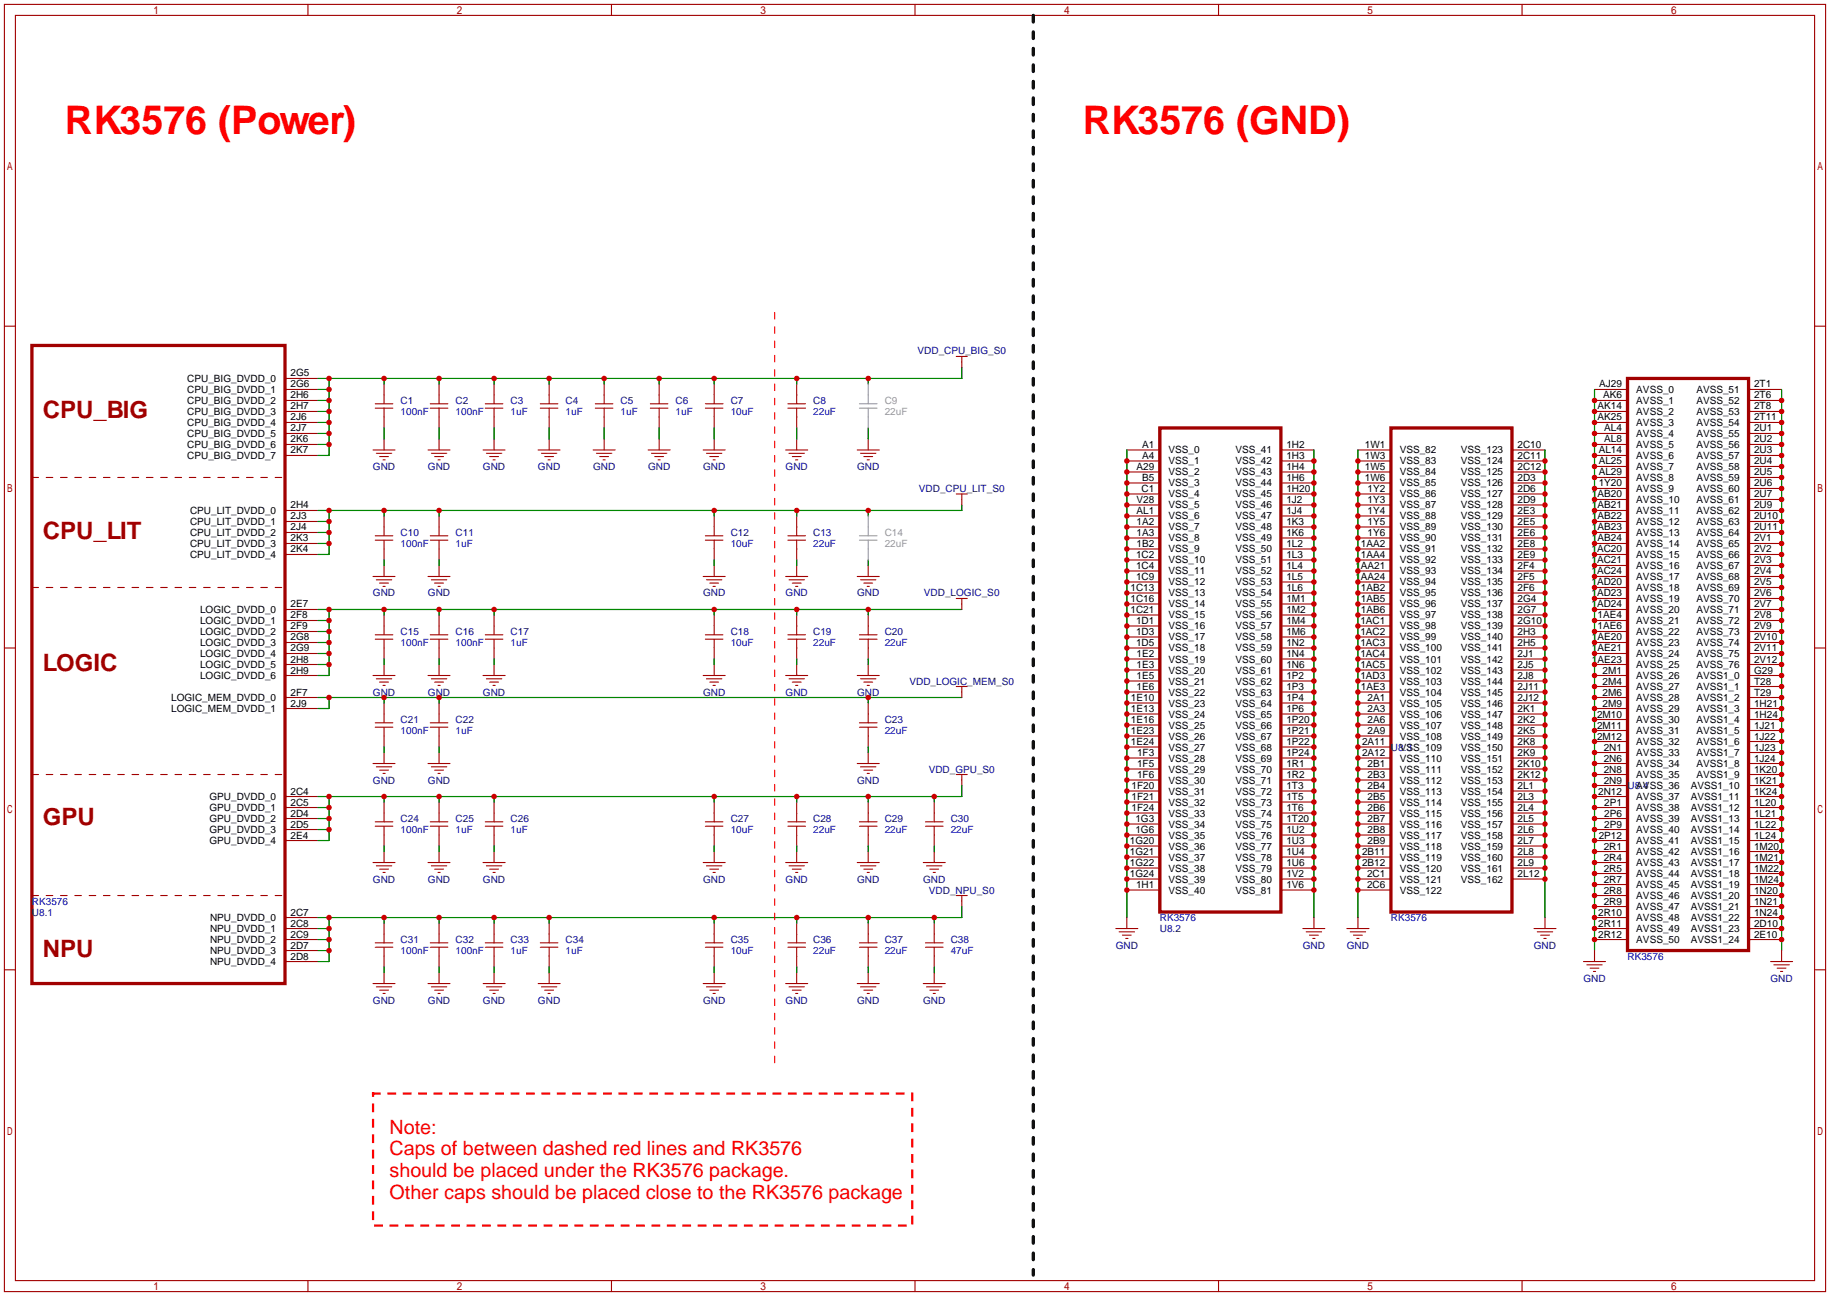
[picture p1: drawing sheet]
<svg xmlns="http://www.w3.org/2000/svg" width="422mm" height="299mm" viewBox="0 0 422 299" stroke-linecap="round" stroke-linejoin="round" font-family="sans-serif">
<defs><g id="words">
<g font-size="9.1" fill="#f00">
<text x="15" y="30.9">RK3576 (Power)</text>
<text x="249.9" y="30.9">RK3576 (GND)</text>
</g>
<g font-size="5.5" fill="#a00000">
<text x="9.9" y="96.4">CPU_BIG</text>
<text x="9.9" y="124.4">CPU_LIT</text>
<text x="9.9" y="154.8">LOGIC</text>
<text x="9.9" y="190.4">GPU</text>
<text x="9.9" y="220.9">NPU</text>
</g>
<g font-size="4.5" fill="#f00">
<text x="89.9" y="261.7">Note:</text>
<text x="89.9" y="266.7">Caps of between dashed red lines and RK3576</text>
<text x="89.9" y="271.7">should be placed under the RK3576 package.</text>
<text x="89.9" y="276.7">Other caps should be placed close to the RK3576 package</text>
</g>
<g font-size="2.3" fill="#000080">
<text x="211.8" y="81.8">VDD_CPU_BIG_S0</text>
<text x="92.5" y="93.3">C1</text>
<text x="105.2" y="93.3">C2</text>
<text x="117.9" y="93.3">C3</text>
<text x="130.6" y="93.3">C4</text>
<text x="143.3" y="93.3">C5</text>
<text x="156" y="93.3">C6</text>
<text x="168.7" y="93.3">C7</text>
<text x="187.7" y="93.3">C8</text>
<text x="86.1" y="108.5">GND</text>
<text x="98.8" y="108.5">GND</text>
<text x="111.5" y="108.5">GND</text>
<text x="124.2" y="108.5">GND</text>
<text x="136.9" y="108.5">GND</text>
<text x="149.6" y="108.5">GND</text>
<text x="162.3" y="108.5">GND</text>
<text x="181.3" y="108.5">GND</text>
<text x="197.8" y="108.5">GND</text>
<text x="212.1" y="113.6">VDD_CPU_LIT_S0</text>
<text x="92.5" y="123.7">C10</text>
<text x="105.2" y="123.7">C11</text>
<text x="168.7" y="123.7">C12</text>
<text x="187.7" y="123.7">C13</text>
<text x="86.1" y="137.7">GND</text>
<text x="98.8" y="137.7">GND</text>
<text x="162.3" y="137.7">GND</text>
<text x="181.3" y="137.7">GND</text>
<text x="197.8" y="137.7">GND</text>
<text x="213.3" y="137.7">VDD_LOGIC_S0</text>
<text x="92.5" y="146.6">C15</text>
<text x="105.2" y="146.6">C16</text>
<text x="117.9" y="146.6">C17</text>
<text x="168.7" y="146.6">C18</text>
<text x="187.7" y="146.6">C19</text>
<text x="204.2" y="146.6">C20</text>
<text x="86.1" y="160.6">GND</text>
<text x="98.8" y="160.6">GND</text>
<text x="111.5" y="160.6">GND</text>
<text x="162.3" y="160.6">GND</text>
<text x="181.3" y="160.6">GND</text>
<text x="197.8" y="160.6">GND</text>
<text x="209.9" y="158">VDD_LOGIC_MEM_S0</text>
<text x="92.5" y="166.9">C21</text>
<text x="105.2" y="166.9">C22</text>
<text x="204.2" y="166.9">C23</text>
<text x="321.1" y="173.3">U8.3</text>
<text x="214.4" y="178.4">VDD_GPU_S0</text>
<text x="86.1" y="180.9">GND</text>
<text x="98.8" y="180.9">GND</text>
<text x="197.8" y="180.9">GND</text>
<text x="375.7" y="182.2">U8.4</text>
<text x="92.5" y="189.8">C24</text>
<text x="105.2" y="189.8">C25</text>
<text x="117.9" y="189.8">C26</text>
<text x="168.7" y="189.8">C27</text>
<text x="187.7" y="189.8">C28</text>
<text x="204.2" y="189.8">C29</text>
<text x="219.5" y="189.8">C30</text>
<text x="86.1" y="203.8">GND</text>
<text x="98.8" y="203.8">GND</text>
<text x="111.5" y="203.8">GND</text>
<text x="162.3" y="203.8">GND</text>
<text x="181.3" y="203.8">GND</text>
<text x="197.8" y="203.8">GND</text>
<text x="213.1" y="203.8">GND</text>
<text x="214.4" y="206.3">VDD_NPU_S0</text>
<text x="7.4" y="211.4">U8.1</text>
<text x="267.7" y="215.2">U8.2</text>
<text x="92.5" y="217.7">C31</text>
<text x="105.2" y="217.7">C32</text>
<text x="117.9" y="217.7">C33</text>
<text x="130.6" y="217.7">C34</text>
<text x="168.7" y="217.7">C35</text>
<text x="187.7" y="217.7">C36</text>
<text x="204.2" y="217.7">C37</text>
<text x="219.5" y="217.7">C38</text>
<text x="257.5" y="219">GND</text>
<text x="300.7" y="219">GND</text>
<text x="310.9" y="219">GND</text>
<text x="354.1" y="219">GND</text>
<text x="365.5" y="226.6">GND</text>
<text x="408.7" y="226.6">GND</text>
<text x="86.1" y="231.7">GND</text>
<text x="98.8" y="231.7">GND</text>
<text x="111.5" y="231.7">GND</text>
<text x="124.2" y="231.7">GND</text>
<text x="162.3" y="231.7">GND</text>
<text x="181.3" y="231.7">GND</text>
<text x="197.8" y="231.7">GND</text>
<text x="213.1" y="231.7">GND</text>
</g>
<g font-size="2.3">
<text x="43.2" y="88.2">CPU_BIG_DVDD_0</text>
<text x="67.1" y="86.9">2G5</text>
<text x="67.1" y="89.5">2G6</text>
<text x="369.1" y="89.5">AJ29</text>
<text x="404.9" y="89.5">2T1</text>
<text x="43.2" y="90.7">CPU_BIG_DVDD_1</text>
<text x="43.2" y="93.3">CPU_BIG_DVDD_2</text>
<text x="43.2" y="95.8">CPU_BIG_DVDD_3</text>
<text x="67.1" y="92">2H6</text>
<text x="67.1" y="94.5">2H7</text>
<text x="368.7" y="94.5">AK14</text>
<text x="370" y="92">AK6</text>
<text x="377.7" y="90.7">AVSS_0</text>
<text x="377.7" y="93.3">AVSS_1</text>
<text x="377.7" y="95.8">AVSS_2</text>
<text x="391.6" y="90.7">AVSS_51</text>
<text x="391.6" y="93.3">AVSS_52</text>
<text x="391.6" y="95.8">AVSS_53</text>
<text x="404.9" y="92">2T6</text>
<text x="404.9" y="94.5">2T8</text>
<text x="43.2" y="98.3">CPU_BIG_DVDD_4</text>
<text x="43.2" y="100.9">CPU_BIG_DVDD_5</text>
<text x="67.1" y="97.1">2J6</text>
<text x="67.1" y="99.6">2J7</text>
<text x="368.7" y="97.1">AK25</text>
<text x="370.3" y="99.6">AL4</text>
<text x="377.7" y="98.3">AVSS_3</text>
<text x="377.7" y="100.9">AVSS_4</text>
<text x="391.6" y="98.3">AVSS_54</text>
<text x="391.6" y="100.9">AVSS_55</text>
<text x="404.9" y="97.1">2T11</text>
<text x="404.9" y="99.6">2U1</text>
<text x="43.2" y="103.4">CPU_BIG_DVDD_6</text>
<text x="43.2" y="106">CPU_BIG_DVDD_7</text>
<text x="67.1" y="102.2">2K6</text>
<text x="67.1" y="104.7">2K7</text>
<text x="263.6" y="103.4">A1</text>
<text x="263.6" y="106">A4</text>
<text x="269.7" y="104.7">VSS_0</text>
<text x="269.7" y="107.2">VSS_1</text>
<text x="285.2" y="104.7">VSS_41</text>
<text x="285.2" y="107.2">VSS_42</text>
<text x="296.9" y="103.4">1H2</text>
<text x="296.9" y="106">1H3</text>
<text x="315" y="103.4">1W1</text>
<text x="315" y="106">1W3</text>
<text x="323.1" y="104.7">VSS_82</text>
<text x="323.1" y="107.2">VSS_83</text>
<text x="337.2" y="104.7">VSS_123</text>
<text x="337.2" y="107.2">VSS_124</text>
<text x="350.3" y="103.4">2C10</text>
<text x="350.3" y="106">2C11</text>
<text x="369" y="104.7">AL14</text>
<text x="369" y="107.2">AL25</text>
<text x="370.3" y="102.2">AL8</text>
<text x="377.7" y="103.4">AVSS_5</text>
<text x="377.7" y="106">AVSS_6</text>
<text x="391.6" y="103.4">AVSS_56</text>
<text x="391.6" y="106">AVSS_57</text>
<text x="404.9" y="102.2">2U2</text>
<text x="404.9" y="104.7">2U3</text>
<text x="404.9" y="107.2">2U4</text>
<text x="262.3" y="108.5">A29</text>
<text x="263.5" y="113.6">C1</text>
<text x="263.6" y="111">B5</text>
<text x="269.7" y="109.8">VSS_2</text>
<text x="269.7" y="112.3">VSS_3</text>
<text x="285.2" y="109.8">VSS_43</text>
<text x="285.2" y="112.3">VSS_44</text>
<text x="296.9" y="108.5">1H4</text>
<text x="296.9" y="111">1H6</text>
<text x="296.9" y="113.6">1H20</text>
<text x="315" y="108.5">1W5</text>
<text x="315" y="111">1W6</text>
<text x="315.7" y="113.6">1Y2</text>
<text x="323.1" y="109.8">VSS_84</text>
<text x="323.1" y="112.3">VSS_85</text>
<text x="337.2" y="109.8">VSS_125</text>
<text x="337.2" y="112.3">VSS_126</text>
<text x="350.3" y="108.5">2C12</text>
<text x="350.3" y="111">2D3</text>
<text x="350.3" y="113.6">2D6</text>
<text x="369" y="109.8">AL29</text>
<text x="369" y="112.3">1Y20</text>
<text x="377.7" y="108.5">AVSS_7</text>
<text x="377.7" y="111">AVSS_8</text>
<text x="377.7" y="113.6">AVSS_9</text>
<text x="391.6" y="108.5">AVSS_58</text>
<text x="391.6" y="111">AVSS_59</text>
<text x="391.6" y="113.6">AVSS_60</text>
<text x="404.9" y="109.8">2U5</text>
<text x="404.9" y="112.3">2U6</text>
<text x="43.9" y="118.7">CPU_LIT_DVDD_0</text>
<text x="67.1" y="117.4">2H4</text>
<text x="67.1" y="119.9">2J3</text>
<text x="262.3" y="116.1">V28</text>
<text x="262.3" y="118.7">AL1</text>
<text x="269.7" y="114.9">VSS_4</text>
<text x="269.7" y="117.4">VSS_5</text>
<text x="269.7" y="119.9">VSS_6</text>
<text x="285.2" y="114.9">VSS_45</text>
<text x="285.2" y="117.4">VSS_46</text>
<text x="285.2" y="119.9">VSS_47</text>
<text x="296.9" y="116.1">1J2</text>
<text x="296.9" y="118.7">1J4</text>
<text x="315.7" y="116.1">1Y3</text>
<text x="315.7" y="118.7">1Y4</text>
<text x="323.1" y="114.9">VSS_86</text>
<text x="323.1" y="117.4">VSS_87</text>
<text x="323.1" y="119.9">VSS_88</text>
<text x="337.2" y="114.9">VSS_127</text>
<text x="337.2" y="117.4">VSS_128</text>
<text x="337.2" y="119.9">VSS_129</text>
<text x="350.3" y="116.1">2D9</text>
<text x="350.3" y="118.7">2E3</text>
<text x="367.5" y="114.9">1AB20</text>
<text x="367.5" y="117.4">1AB21</text>
<text x="367.5" y="119.9">1AB22</text>
<text x="377.7" y="116.1">AVSS_10</text>
<text x="377.7" y="118.7">AVSS_11</text>
<text x="391.6" y="116.1">AVSS_61</text>
<text x="391.6" y="118.7">AVSS_62</text>
<text x="404.9" y="114.9">2U7</text>
<text x="404.9" y="117.4">2U9</text>
<text x="404.9" y="119.9">2U10</text>
<text x="43.9" y="121.2">CPU_LIT_DVDD_1</text>
<text x="43.9" y="123.7">CPU_LIT_DVDD_2</text>
<text x="67.1" y="122.5">2J4</text>
<text x="67.1" y="125">2K3</text>
<text x="262.3" y="121.2">1A2</text>
<text x="262.3" y="123.7">1A3</text>
<text x="269.7" y="122.5">VSS_7</text>
<text x="269.7" y="125">VSS_8</text>
<text x="285.2" y="122.5">VSS_48</text>
<text x="285.2" y="125">VSS_49</text>
<text x="296.9" y="121.2">1K3</text>
<text x="296.9" y="123.7">1K6</text>
<text x="315.7" y="121.2">1Y5</text>
<text x="315.7" y="123.7">1Y6</text>
<text x="323.1" y="122.5">VSS_89</text>
<text x="323.1" y="125">VSS_90</text>
<text x="337.2" y="122.5">VSS_130</text>
<text x="337.2" y="125">VSS_131</text>
<text x="350.3" y="121.2">2E5</text>
<text x="350.3" y="123.7">2E6</text>
<text x="367.5" y="122.5">1AB23</text>
<text x="367.5" y="125">1AB24</text>
<text x="377.7" y="121.2">AVSS_12</text>
<text x="377.7" y="123.7">AVSS_13</text>
<text x="391.6" y="121.2">AVSS_63</text>
<text x="391.6" y="123.7">AVSS_64</text>
<text x="404.9" y="122.5">2U11</text>
<text x="404.9" y="125">2V1</text>
<text x="43.9" y="126.3">CPU_LIT_DVDD_3</text>
<text x="43.9" y="128.8">CPU_LIT_DVDD_4</text>
<text x="67.1" y="127.6">2K4</text>
<text x="262.2" y="128.8">1C2</text>
<text x="262.2" y="131.4">1C4</text>
<text x="262.3" y="126.3">1B2</text>
<text x="269.7" y="127.6">VSS_9</text>
<text x="269.7" y="130.1">VSS_10</text>
<text x="285.2" y="127.6">VSS_50</text>
<text x="285.2" y="130.1">VSS_51</text>
<text x="296.9" y="126.3">1L2</text>
<text x="296.9" y="128.8">1L3</text>
<text x="296.9" y="131.4">1L4</text>
<text x="312.9" y="131.4">1AA21</text>
<text x="314.1" y="126.3">1AA2</text>
<text x="314.1" y="128.8">1AA4</text>
<text x="323.1" y="127.6">VSS_91</text>
<text x="323.1" y="130.1">VSS_92</text>
<text x="337.2" y="127.6">VSS_132</text>
<text x="337.2" y="130.1">VSS_133</text>
<text x="350.3" y="126.3">2E8</text>
<text x="350.3" y="128.8">2E9</text>
<text x="350.3" y="131.4">2F4</text>
<text x="367.3" y="127.6">1AC20</text>
<text x="367.3" y="130.1">1AC21</text>
<text x="377.7" y="126.3">AVSS_14</text>
<text x="377.7" y="128.8">AVSS_15</text>
<text x="377.7" y="131.4">AVSS_16</text>
<text x="391.6" y="126.3">AVSS_65</text>
<text x="391.6" y="128.8">AVSS_66</text>
<text x="391.6" y="131.4">AVSS_67</text>
<text x="404.9" y="127.6">2V2</text>
<text x="404.9" y="130.1">2V3</text>
<text x="260.9" y="136.4">1C13</text>
<text x="262.2" y="133.9">1C9</text>
<text x="269.7" y="132.6">VSS_11</text>
<text x="269.7" y="135.2">VSS_12</text>
<text x="269.7" y="137.7">VSS_13</text>
<text x="285.2" y="132.6">VSS_52</text>
<text x="285.2" y="135.2">VSS_53</text>
<text x="285.2" y="137.7">VSS_54</text>
<text x="296.9" y="133.9">1L5</text>
<text x="296.9" y="136.4">1L6</text>
<text x="312.9" y="133.9">1AA24</text>
<text x="314.1" y="136.4">1AB2</text>
<text x="323.1" y="132.6">VSS_93</text>
<text x="323.1" y="135.2">VSS_94</text>
<text x="323.1" y="137.7">VSS_95</text>
<text x="337.2" y="132.6">VSS_134</text>
<text x="337.2" y="135.2">VSS_135</text>
<text x="337.2" y="137.7">VSS_136</text>
<text x="350.3" y="133.9">2F5</text>
<text x="350.3" y="136.4">2F6</text>
<text x="367.3" y="132.6">1AC24</text>
<text x="367.3" y="135.2">1AD20</text>
<text x="367.3" y="137.7">1AD23</text>
<text x="377.7" y="133.9">AVSS_17</text>
<text x="377.7" y="136.4">AVSS_18</text>
<text x="391.6" y="133.9">AVSS_68</text>
<text x="391.6" y="136.4">AVSS_69</text>
<text x="404.9" y="132.6">2V4</text>
<text x="404.9" y="135.2">2V5</text>
<text x="404.9" y="137.7">2V6</text>
<text x="46.2" y="141.5">LOGIC_DVDD_0</text>
<text x="67.1" y="140.3">2E7</text>
<text x="67.1" y="142.8">2F8</text>
<text x="260.9" y="139">1C16</text>
<text x="260.9" y="141.5">1C21</text>
<text x="269.7" y="140.3">VSS_14</text>
<text x="269.7" y="142.8">VSS_15</text>
<text x="285.2" y="140.3">VSS_55</text>
<text x="285.2" y="142.8">VSS_56</text>
<text x="296.9" y="139">1M1</text>
<text x="296.9" y="141.5">1M2</text>
<text x="314.1" y="139">1AB5</text>
<text x="314.1" y="141.5">1AB6</text>
<text x="323.1" y="140.3">VSS_96</text>
<text x="323.1" y="142.8">VSS_97</text>
<text x="337.2" y="140.3">VSS_137</text>
<text x="337.2" y="142.8">VSS_138</text>
<text x="350.3" y="139">2G4</text>
<text x="350.3" y="141.5">2G7</text>
<text x="367.3" y="140.3">1AD24</text>
<text x="368.7" y="142.8">1AE4</text>
<text x="377.7" y="139">AVSS_19</text>
<text x="377.7" y="141.5">AVSS_20</text>
<text x="391.6" y="139">AVSS_70</text>
<text x="391.6" y="141.5">AVSS_71</text>
<text x="404.9" y="140.3">2V7</text>
<text x="404.9" y="142.8">2V8</text>
<text x="46.2" y="144.1">LOGIC_DVDD_1</text>
<text x="46.2" y="146.6">LOGIC_DVDD_2</text>
<text x="46.2" y="149.1">LOGIC_DVDD_3</text>
<text x="67.1" y="145.3">2F9</text>
<text x="67.1" y="147.9">2G8</text>
<text x="262.2" y="144.1">1D1</text>
<text x="262.2" y="146.6">1D3</text>
<text x="262.2" y="149.1">1D5</text>
<text x="269.7" y="145.3">VSS_16</text>
<text x="269.7" y="147.9">VSS_17</text>
<text x="285.2" y="145.3">VSS_57</text>
<text x="285.2" y="147.9">VSS_58</text>
<text x="296.9" y="144.1">1M4</text>
<text x="296.9" y="146.6">1M6</text>
<text x="296.9" y="149.1">1N2</text>
<text x="314" y="144.1">1AC1</text>
<text x="314" y="146.6">1AC2</text>
<text x="314" y="149.1">1AC3</text>
<text x="323.1" y="145.3">VSS_98</text>
<text x="323.1" y="147.9">VSS_99</text>
<text x="337.2" y="145.3">VSS_139</text>
<text x="337.2" y="147.9">VSS_140</text>
<text x="350.3" y="144.1">2G10</text>
<text x="350.3" y="146.6">2H3</text>
<text x="350.3" y="149.1">2H5</text>
<text x="367.5" y="147.9">1AE20</text>
<text x="368.7" y="145.3">1AE6</text>
<text x="377.7" y="144.1">AVSS_21</text>
<text x="377.7" y="146.6">AVSS_22</text>
<text x="377.7" y="149.1">AVSS_23</text>
<text x="391.6" y="144.1">AVSS_72</text>
<text x="391.6" y="146.6">AVSS_73</text>
<text x="391.6" y="149.1">AVSS_74</text>
<text x="404.9" y="145.3">2V9</text>
<text x="404.9" y="147.9">2V10</text>
<text x="46.2" y="151.7">LOGIC_DVDD_4</text>
<text x="46.2" y="154.2">LOGIC_DVDD_5</text>
<text x="67.1" y="150.4">2G9</text>
<text x="67.1" y="153">2H8</text>
<text x="67.1" y="155.5">2H9</text>
<text x="262.3" y="151.7">1E2</text>
<text x="262.3" y="154.2">1E3</text>
<text x="269.7" y="150.4">VSS_18</text>
<text x="269.7" y="153">VSS_19</text>
<text x="269.7" y="155.5">VSS_20</text>
<text x="285.2" y="150.4">VSS_59</text>
<text x="285.2" y="153">VSS_60</text>
<text x="285.2" y="155.5">VSS_61</text>
<text x="296.9" y="151.7">1N4</text>
<text x="296.9" y="154.2">1N6</text>
<text x="314" y="151.7">1AC4</text>
<text x="314" y="154.2">1AC5</text>
<text x="323.1" y="150.4">VSS_100</text>
<text x="323.1" y="153">VSS_101</text>
<text x="323.1" y="155.5">VSS_102</text>
<text x="337.2" y="150.4">VSS_141</text>
<text x="337.2" y="153">VSS_142</text>
<text x="337.2" y="155.5">VSS_143</text>
<text x="350.3" y="151.7">2J1</text>
<text x="350.3" y="154.2">2J5</text>
<text x="367.5" y="150.4">1AE21</text>
<text x="367.5" y="153">1AE23</text>
<text x="369.9" y="155.5">2M1</text>
<text x="377.7" y="151.7">AVSS_24</text>
<text x="377.7" y="154.2">AVSS_25</text>
<text x="391.6" y="151.7">AVSS_75</text>
<text x="391.6" y="154.2">AVSS_76</text>
<text x="404.9" y="150.4">2V11</text>
<text x="404.9" y="153">2V12</text>
<text x="404.9" y="155.5">G29</text>
<text x="39.5" y="161.8">LOGIC_MEM_DVDD_0</text>
<text x="46.2" y="156.8">LOGIC_DVDD_6</text>
<text x="67.1" y="160.6">2F7</text>
<text x="261.1" y="161.8">1E10</text>
<text x="262.3" y="156.8">1E5</text>
<text x="262.3" y="159.3">1E6</text>
<text x="269.7" y="158">VSS_21</text>
<text x="269.7" y="160.6">VSS_22</text>
<text x="285.2" y="158">VSS_62</text>
<text x="285.2" y="160.6">VSS_63</text>
<text x="296.9" y="156.8">1P2</text>
<text x="296.9" y="159.3">1P3</text>
<text x="296.9" y="161.8">1P4</text>
<text x="314" y="156.8">1AD3</text>
<text x="314.1" y="159.3">1AE3</text>
<text x="315.7" y="161.8">2A1</text>
<text x="323.1" y="158">VSS_103</text>
<text x="323.1" y="160.6">VSS_104</text>
<text x="337.2" y="158">VSS_144</text>
<text x="337.2" y="160.6">VSS_145</text>
<text x="350.3" y="156.8">2J8</text>
<text x="350.3" y="159.3">2J11</text>
<text x="350.3" y="161.8">2J12</text>
<text x="369.9" y="158">2M4</text>
<text x="369.9" y="160.6">2M6</text>
<text x="377.7" y="156.8">AVSS_26</text>
<text x="377.7" y="159.3">AVSS_27</text>
<text x="377.7" y="161.8">AVSS_28</text>
<text x="391.6" y="156.8">AVSS1_0</text>
<text x="391.6" y="159.3">AVSS1_1</text>
<text x="391.6" y="161.8">AVSS1_2</text>
<text x="404.9" y="158">T28</text>
<text x="404.9" y="160.6">T29</text>
<text x="39.5" y="164.4">LOGIC_MEM_DVDD_1</text>
<text x="67.1" y="163.1">2J9</text>
<text x="261.1" y="164.4">1E13</text>
<text x="261.1" y="166.9">1E16</text>
<text x="269.7" y="163.1">VSS_23</text>
<text x="269.7" y="165.7">VSS_24</text>
<text x="285.2" y="163.1">VSS_64</text>
<text x="285.2" y="165.7">VSS_65</text>
<text x="296.9" y="164.4">1P6</text>
<text x="296.9" y="166.9">1P20</text>
<text x="315.7" y="164.4">2A3</text>
<text x="315.7" y="166.9">2A6</text>
<text x="323.1" y="163.1">VSS_105</text>
<text x="323.1" y="165.7">VSS_106</text>
<text x="337.2" y="163.1">VSS_146</text>
<text x="337.2" y="165.7">VSS_147</text>
<text x="350.3" y="164.4">2K1</text>
<text x="350.3" y="166.9">2K2</text>
<text x="368.6" y="165.7">2M10</text>
<text x="369.9" y="163.1">2M9</text>
<text x="377.7" y="164.4">AVSS_29</text>
<text x="377.7" y="166.9">AVSS_30</text>
<text x="391.6" y="164.4">AVSS1_3</text>
<text x="391.6" y="166.9">AVSS1_4</text>
<text x="404.9" y="163.1">1H21</text>
<text x="404.9" y="165.7">1H24</text>
<text x="261.1" y="169.5">1E23</text>
<text x="261.1" y="172">1E24</text>
<text x="269.7" y="168.2">VSS_25</text>
<text x="269.7" y="170.7">VSS_26</text>
<text x="269.7" y="173.3">VSS_27</text>
<text x="285.2" y="168.2">VSS_66</text>
<text x="285.2" y="170.7">VSS_67</text>
<text x="285.2" y="173.3">VSS_68</text>
<text x="296.9" y="169.5">1P21</text>
<text x="296.9" y="172">1P22</text>
<text x="314.4" y="172">2A11</text>
<text x="315.7" y="169.5">2A9</text>
<text x="323.1" y="168.2">VSS_107</text>
<text x="323.1" y="170.7">VSS_108</text>
<text x="323.1" y="173.3">VSS_109</text>
<text x="337.2" y="168.2">VSS_148</text>
<text x="337.2" y="170.7">VSS_149</text>
<text x="337.2" y="173.3">VSS_150</text>
<text x="350.3" y="169.5">2K5</text>
<text x="350.3" y="172">2K8</text>
<text x="368.6" y="168.2">2M11</text>
<text x="368.6" y="170.7">2M12</text>
<text x="370.2" y="173.3">2N1</text>
<text x="377.7" y="169.5">AVSS_31</text>
<text x="377.7" y="172">AVSS_32</text>
<text x="391.6" y="169.5">AVSS1_5</text>
<text x="391.6" y="172">AVSS1_6</text>
<text x="404.9" y="168.2">1J21</text>
<text x="404.9" y="170.7">1J22</text>
<text x="404.9" y="173.3">1J23</text>
<text x="262.5" y="174.5">1F3</text>
<text x="262.5" y="177.1">1F5</text>
<text x="262.5" y="179.6">1F6</text>
<text x="269.7" y="175.8">VSS_28</text>
<text x="269.7" y="178.4">VSS_29</text>
<text x="285.2" y="175.8">VSS_69</text>
<text x="285.2" y="178.4">VSS_70</text>
<text x="296.9" y="174.5">1P24</text>
<text x="296.9" y="177.1">1R1</text>
<text x="296.9" y="179.6">1R2</text>
<text x="314.4" y="174.5">2A12</text>
<text x="315.7" y="177.1">2B1</text>
<text x="315.7" y="179.6">2B3</text>
<text x="323.1" y="175.8">VSS_110</text>
<text x="323.1" y="178.4">VSS_111</text>
<text x="337.2" y="175.8">VSS_151</text>
<text x="337.2" y="178.4">VSS_152</text>
<text x="350.3" y="174.5">2K9</text>
<text x="350.3" y="177.1">2K10</text>
<text x="350.3" y="179.6">2K12</text>
<text x="370.2" y="175.8">2N6</text>
<text x="370.2" y="178.4">2N8</text>
<text x="377.7" y="174.5">AVSS_33</text>
<text x="377.7" y="177.1">AVSS_34</text>
<text x="377.7" y="179.6">AVSS_35</text>
<text x="391.6" y="174.5">AVSS1_7</text>
<text x="391.6" y="177.1">AVSS1_8</text>
<text x="391.6" y="179.6">AVSS1_9</text>
<text x="404.9" y="175.8">1J24</text>
<text x="404.9" y="178.4">1K20</text>
<text x="48.4" y="184.7">GPU_DVDD_0</text>
<text x="67.1" y="183.4">2C4</text>
<text x="67.1" y="186">2C5</text>
<text x="261.2" y="182.2">1F20</text>
<text x="261.2" y="184.7">1F21</text>
<text x="269.7" y="180.9">VSS_30</text>
<text x="269.7" y="183.4">VSS_31</text>
<text x="269.7" y="186">VSS_32</text>
<text x="285.2" y="180.9">VSS_71</text>
<text x="285.2" y="183.4">VSS_72</text>
<text x="285.2" y="186">VSS_73</text>
<text x="296.9" y="182.2">1T3</text>
<text x="296.9" y="184.7">1T5</text>
<text x="315.7" y="182.2">2B4</text>
<text x="315.7" y="184.7">2B5</text>
<text x="323.1" y="180.9">VSS_112</text>
<text x="323.1" y="183.4">VSS_113</text>
<text x="323.1" y="186">VSS_114</text>
<text x="337.2" y="180.9">VSS_153</text>
<text x="337.2" y="183.4">VSS_154</text>
<text x="337.2" y="186">VSS_155</text>
<text x="350.3" y="182.2">2L1</text>
<text x="350.3" y="184.7">2L3</text>
<text x="368.9" y="183.4">2N12</text>
<text x="370.2" y="180.9">2N9</text>
<text x="370.3" y="186">2P1</text>
<text x="377.7" y="182.2">AVSS_36</text>
<text x="377.7" y="184.7">AVSS_37</text>
<text x="390.3" y="182.2">AVSS1_10</text>
<text x="390.3" y="184.7">AVSS1_11</text>
<text x="404.9" y="180.9">1K21</text>
<text x="404.9" y="183.4">1K24</text>
<text x="404.9" y="186">1L20</text>
<text x="48.4" y="187.2">GPU_DVDD_1</text>
<text x="48.4" y="189.8">GPU_DVDD_2</text>
<text x="67.1" y="188.5">2D4</text>
<text x="67.1" y="191.1">2D5</text>
<text x="261.2" y="187.2">1F24</text>
<text x="262.1" y="189.8">1G3</text>
<text x="269.7" y="188.5">VSS_33</text>
<text x="269.7" y="191.1">VSS_34</text>
<text x="285.2" y="188.5">VSS_74</text>
<text x="285.2" y="191.1">VSS_75</text>
<text x="296.9" y="187.2">1T6</text>
<text x="296.9" y="189.8">1T20</text>
<text x="315.7" y="187.2">2B6</text>
<text x="315.7" y="189.8">2B7</text>
<text x="323.1" y="188.5">VSS_115</text>
<text x="323.1" y="191.1">VSS_116</text>
<text x="337.2" y="188.5">VSS_156</text>
<text x="337.2" y="191.1">VSS_157</text>
<text x="350.3" y="187.2">2L4</text>
<text x="350.3" y="189.8">2L5</text>
<text x="370.3" y="188.5">2P6</text>
<text x="370.3" y="191.1">2P9</text>
<text x="377.7" y="187.2">AVSS_38</text>
<text x="377.7" y="189.8">AVSS_39</text>
<text x="390.3" y="187.2">AVSS1_12</text>
<text x="390.3" y="189.8">AVSS1_13</text>
<text x="404.9" y="188.5">1L21</text>
<text x="404.9" y="191.1">1L22</text>
<text x="48.4" y="192.3">GPU_DVDD_3</text>
<text x="48.4" y="194.9">GPU_DVDD_4</text>
<text x="67.1" y="193.6">2E4</text>
<text x="260.8" y="194.9">1G20</text>
<text x="260.8" y="197.4">1G21</text>
<text x="262.1" y="192.3">1G6</text>
<text x="269.7" y="193.6">VSS_35</text>
<text x="269.7" y="196.1">VSS_36</text>
<text x="285.2" y="193.6">VSS_76</text>
<text x="285.2" y="196.1">VSS_77</text>
<text x="296.9" y="192.3">1U2</text>
<text x="296.9" y="194.9">1U3</text>
<text x="296.9" y="197.4">1U4</text>
<text x="314.4" y="197.4">2B11</text>
<text x="315.7" y="192.3">2B8</text>
<text x="315.7" y="194.9">2B9</text>
<text x="323.1" y="193.6">VSS_117</text>
<text x="323.1" y="196.1">VSS_118</text>
<text x="337.2" y="193.6">VSS_158</text>
<text x="337.2" y="196.1">VSS_159</text>
<text x="350.3" y="192.3">2L6</text>
<text x="350.3" y="194.9">2L7</text>
<text x="350.3" y="197.4">2L8</text>
<text x="369" y="193.6">2P12</text>
<text x="370.2" y="196.1">2R1</text>
<text x="377.7" y="192.3">AVSS_40</text>
<text x="377.7" y="194.9">AVSS_41</text>
<text x="377.7" y="197.4">AVSS_42</text>
<text x="390.3" y="192.3">AVSS1_14</text>
<text x="390.3" y="194.9">AVSS1_15</text>
<text x="390.3" y="197.4">AVSS1_16</text>
<text x="404.9" y="193.6">1L24</text>
<text x="404.9" y="196.1">1M20</text>
<text x="260.8" y="199.9">1G22</text>
<text x="260.8" y="202.5">1G24</text>
<text x="269.7" y="198.7">VSS_37</text>
<text x="269.7" y="201.2">VSS_38</text>
<text x="269.7" y="203.8">VSS_39</text>
<text x="285.2" y="198.7">VSS_78</text>
<text x="285.2" y="201.2">VSS_79</text>
<text x="285.2" y="203.8">VSS_80</text>
<text x="296.9" y="199.9">1U6</text>
<text x="296.9" y="202.5">1V2</text>
<text x="314.4" y="199.9">2B12</text>
<text x="315.6" y="202.5">2C1</text>
<text x="323.1" y="198.7">VSS_119</text>
<text x="323.1" y="201.2">VSS_120</text>
<text x="323.1" y="203.8">VSS_121</text>
<text x="337.2" y="198.7">VSS_160</text>
<text x="337.2" y="201.2">VSS_161</text>
<text x="337.2" y="203.8">VSS_162</text>
<text x="350.3" y="199.9">2L9</text>
<text x="350.3" y="202.5">2L12</text>
<text x="370.2" y="198.7">2R4</text>
<text x="370.2" y="201.2">2R5</text>
<text x="370.2" y="203.8">2R7</text>
<text x="377.7" y="199.9">AVSS_43</text>
<text x="377.7" y="202.5">AVSS_44</text>
<text x="390.3" y="199.9">AVSS1_17</text>
<text x="390.3" y="202.5">AVSS1_18</text>
<text x="404.9" y="198.7">1M21</text>
<text x="404.9" y="201.2">1M22</text>
<text x="404.9" y="203.8">1M24</text>
<text x="262.2" y="205">1H1</text>
<text x="269.7" y="206.3">VSS_40</text>
<text x="285.2" y="206.3">VSS_81</text>
<text x="296.9" y="205">1V6</text>
<text x="315.6" y="205">2C6</text>
<text x="323.1" y="206.3">VSS_122</text>
<text x="370.2" y="206.3">2R8</text>
<text x="370.2" y="208.8">2R9</text>
<text x="377.7" y="205">AVSS_45</text>
<text x="377.7" y="207.6">AVSS_46</text>
<text x="390.3" y="205">AVSS1_19</text>
<text x="390.3" y="207.6">AVSS1_20</text>
<text x="404.9" y="206.3">1N20</text>
<text x="404.9" y="208.8">1N21</text>
<text x="48.5" y="212.6">NPU_DVDD_0</text>
<text x="48.5" y="215.2">NPU_DVDD_1</text>
<text x="67.1" y="211.4">2C7</text>
<text x="67.1" y="213.9">2C8</text>
<text x="368.9" y="211.4">2R10</text>
<text x="368.9" y="213.9">2R11</text>
<text x="377.7" y="210.1">AVSS_47</text>
<text x="377.7" y="212.6">AVSS_48</text>
<text x="377.7" y="215.2">AVSS_49</text>
<text x="390.3" y="210.1">AVSS1_21</text>
<text x="390.3" y="212.6">AVSS1_22</text>
<text x="390.3" y="215.2">AVSS1_23</text>
<text x="404.9" y="211.4">1N24</text>
<text x="404.9" y="213.9">2D10</text>
<text x="48.5" y="217.7">NPU_DVDD_2</text>
<text x="48.5" y="220.3">NPU_DVDD_3</text>
<text x="67.1" y="216.5">2C9</text>
<text x="67.1" y="219">2D7</text>
<text x="67.1" y="221.5">2D8</text>
<text x="368.9" y="216.5">2R12</text>
<text x="377.7" y="217.7">AVSS_50</text>
<text x="390.3" y="217.7">AVSS1_24</text>
<text x="404.9" y="216.5">2E10</text>
<text x="48.5" y="222.8">NPU_DVDD_4</text>
</g>
<g font-size="2.3" fill="#00f">
<text x="92.5" y="95.8">100nF</text>
<text x="105.2" y="95.8">100nF</text>
<text x="117.9" y="95.8">1uF</text>
<text x="130.6" y="95.8">1uF</text>
<text x="143.3" y="95.8">1uF</text>
<text x="156" y="95.8">1uF</text>
<text x="168.7" y="95.8">10uF</text>
<text x="187.7" y="95.8">22uF</text>
<text x="92.5" y="126.3">100nF</text>
<text x="105.2" y="126.3">1uF</text>
<text x="168.7" y="126.3">10uF</text>
<text x="187.7" y="126.3">22uF</text>
<text x="92.5" y="149.1">100nF</text>
<text x="105.2" y="149.1">100nF</text>
<text x="117.9" y="149.1">1uF</text>
<text x="168.7" y="149.1">10uF</text>
<text x="187.7" y="149.1">22uF</text>
<text x="204.2" y="149.1">22uF</text>
<text x="92.5" y="169.5">100nF</text>
<text x="105.2" y="169.5">1uF</text>
<text x="204.2" y="169.5">22uF</text>
<text x="92.5" y="192.3">100nF</text>
<text x="105.2" y="192.3">1uF</text>
<text x="117.9" y="192.3">1uF</text>
<text x="168.7" y="192.3">10uF</text>
<text x="187.7" y="192.3">22uF</text>
<text x="204.2" y="192.3">22uF</text>
<text x="219.5" y="192.3">22uF</text>
<text x="7.4" y="208.8">RK3576</text>
<text x="267.7" y="212.6">RK3576</text>
<text x="321.1" y="212.6">RK3576</text>
<text x="92.5" y="220.3">100nF</text>
<text x="105.2" y="220.3">100nF</text>
<text x="117.9" y="220.3">1uF</text>
<text x="130.6" y="220.3">1uF</text>
<text x="168.7" y="220.3">10uF</text>
<text x="187.7" y="220.3">22uF</text>
<text x="204.2" y="220.3">22uF</text>
<text x="219.5" y="220.3">47uF</text>
<text x="375.7" y="221.5">RK3576</text>
</g>
<g font-size="2.3" fill="#999">
<text x="204.2" y="93.3">C9</text>
<text x="204.2" y="95.8">22uF</text>
<text x="204.2" y="123.7">C14</text>
<text x="204.2" y="126.3">22uF</text>
</g>
</g></defs>
<g fill="none" stroke="#a10000" stroke-width=".25">
<path d="M1 1h420.4v297.2h-420.4zM3.6 3.6h415.2v292.1h-415.2zM71.1 1v2.6M141.1 1v2.6M211.2 1v2.6M281.3 1v2.6M351.3 1v2.6M1 75.3h2.6M418.8 75.3h2.6M65.8 89.9h7.6M65.8 92.5h7.6M65.8 95h7.6"/>
<path d="M65.8 97.5h7.6M65.8 87.4h7.6M86.6 94.2h4.1M86.6 93.2h4.1M88.6 88.6v4.6M88.6 94.2v4.6M99.3 94.2h4.1M99.3 93.2h4.1M101.3 88.6v4.6M101.3 94.2v4.6M112 94.2h4.1M112 93.2h4.1"/>
<path d="M114 88.6v4.6M114 94.2v4.6M124.7 94.2h4.1M124.7 93.2h4.1M126.7 88.6v4.6M126.7 94.2v4.6M137.4 94.2h4.1M137.4 93.2h4.1M139.4 88.6v4.6M139.4 94.2v4.6M150.1 94.2h4.1M150.1 93.2h4.1"/>
<path d="M152.1 88.6v4.6M152.1 94.2v4.6M162.8 94.2h4.1M162.8 93.2h4.1M164.8 88.6v4.6M164.8 94.2v4.6M181.9 94.2h4M181.9 93.2h4M183.9 88.6v4.6M183.9 94.2v4.6M220.7 82.3h2.6M222 82.3v2.5"/>
<path d="M368 89.9h7.7M368 92.5h7.7M368 95h7.7M368 97.5h7.7M403.6 89.9h7.6M403.6 92.5h7.6M403.6 95h7.6M403.6 97.5h7.6M65.8 100.1h7.6M65.8 102.6h7.6M65.8 105.2h7.6M65.8 117.9h7.6"/>
<path d="M86.1 103.9h5.1M86.9 104.6h3.5M87.6 105.4h2.1M88.4 106.2h.5M88.6 101.3v2.6M88.6 119.1v4.6M98.8 103.9h5.1M99.6 104.6h3.5M100.3 105.4h2.1M101.1 106.2h.5M101.3 101.3v2.6M101.3 119.1v4.6"/>
<path d="M111.5 103.9h5.1M112.3 104.6h3.5M113 105.4h2.1M113.8 106.2h.5M114 101.3v2.6M124.2 103.9h5.1M125 104.6h3.5M125.7 105.4h2.1M126.5 106.2h.5M126.7 101.3v2.6M136.9 103.9h5.1M137.7 104.6h3.5"/>
<path d="M138.4 105.4h2.1M139.2 106.2h.5M139.4 101.3v2.6M149.6 103.9h5.1M150.4 104.6h3.5M151.1 105.4h2.1M151.9 106.2h.5M152.1 101.3v2.6M162.3 103.9h5.1M163.1 104.6h3.5M163.8 105.4h2.1M164.6 106.2h.5"/>
<path d="M164.8 101.3v2.6M164.8 119.1v4.6M181.4 103.9h5M182.1 104.6h3.6M182.9 105.4h2M183.6 106.2h.5M183.9 101.3v2.6M183.9 119.1v4.6M197.9 103.9h5M198.6 104.6h3.6M199.4 105.4h2M200.2 106.2h.5"/>
<path d="M200.4 101.3v2.6M220.7 114h2.6M222 114v2.6M260.1 103.9h7.6M260.1 106.4h7.6M260.1 109h7.6M260.1 111.5h7.6M260.1 114h7.6M260.1 116.6h7.6M260.1 119.1h7.6M295.7 103.9h7.6M295.7 106.4h7.6"/>
<path d="M295.7 109h7.6M295.7 111.5h7.6M295.7 114h7.6M295.7 116.6h7.6M295.7 119.1h7.6M313.4 103.9h7.7M313.4 106.4h7.7M313.4 109h7.7M313.4 111.5h7.7M313.4 114h7.7M313.4 116.6h7.7M313.4 119.1h7.7"/>
<path d="M349 103.9h7.6M349 106.4h7.6M349 109h7.6M349 111.5h7.6M349 114h7.6M349 116.6h7.6M349 119.1h7.6M368 100.1h7.7M368 102.6h7.7M368 105.2h7.7M368 107.7h7.7M368 110.2h7.7"/>
<path d="M368 112.8h7.7M368 115.3h7.7M368 117.9h7.7M403.6 100.1h7.6M403.6 102.6h7.6M403.6 105.2h7.6M403.6 107.7h7.6M403.6 110.2h7.6M403.6 112.8h7.6M403.6 115.3h7.6M403.6 117.9h7.6M65.8 120.4h7.6"/>
<path d="M65.8 122.9h7.6M65.8 125.5h7.6M65.8 128h7.6M86.1 133.1h5.1M86.6 124.7h4.1M86.6 123.7h4.1M86.9 133.9h3.5M87.6 134.6h2.1M88.4 135.4h.5M88.6 124.7v4.6M88.6 130.6v2.5M98.8 133.1h5.1"/>
<path d="M99.3 124.7h4.1M99.3 123.7h4.1M99.6 133.9h3.5M100.3 134.6h2.1M101.1 135.4h.5M101.3 124.7v4.6M101.3 130.6v2.5M162.3 133.1h5.1M162.8 124.7h4.1M162.8 123.7h4.1M163.1 133.9h3.5M163.8 134.6h2.1"/>
<path d="M164.6 135.4h.5M164.8 124.7v4.6M164.8 130.6v2.5M181.4 133.1h5M181.9 124.7h4M181.9 123.7h4M182.1 133.9h3.6M182.9 134.6h2M183.6 135.4h.5M183.9 124.7v4.6M183.9 130.6v2.5M197.9 133.1h5"/>
<path d="M198.6 133.9h3.6M199.4 134.6h2M200.2 135.4h.5M200.4 130.6v2.5M220.7 138.2h2.6M222 138.2v2.5M260.1 121.7h7.6M260.1 124.2h7.6M260.1 126.7h7.6M260.1 129.3h7.6M260.1 131.8h7.6M260.1 134.4h7.6"/>
<path d="M260.1 136.9h7.6M260.1 139.4h7.6M295.7 121.7h7.6M295.7 124.2h7.6M295.7 126.7h7.6M295.7 129.3h7.6M295.7 131.8h7.6M295.7 134.4h7.6M295.7 136.9h7.6M295.7 139.4h7.6M313.4 121.7h7.7M313.4 124.2h7.7"/>
<path d="M313.4 126.7h7.7M313.4 129.3h7.7M313.4 131.8h7.7M313.4 134.4h7.7M313.4 136.9h7.7M313.4 139.4h7.7M349 121.7h7.6M349 124.2h7.6M349 126.7h7.6M349 129.3h7.6M349 131.8h7.6M349 134.4h7.6"/>
<path d="M349 136.9h7.6M349 139.4h7.6M368 120.4h7.7M368 122.9h7.7M368 125.5h7.7M368 128h7.7M368 130.6h7.7M368 133.1h7.7M368 135.6h7.7M368 138.2h7.7M403.6 120.4h7.6M403.6 122.9h7.6"/>
<path d="M403.6 125.5h7.6M403.6 128h7.6M403.6 130.6h7.6M403.6 133.1h7.6M403.6 135.6h7.6M403.6 138.2h7.6M1 149.6h2.6M65.8 140.7h7.6M65.8 143.3h7.6M65.8 145.8h7.6M65.8 148.3h7.6M65.8 150.9h7.6"/>
<path d="M65.8 153.4h7.6M65.8 156h7.6M86.1 156h5.1M86.6 147.6h4.1M86.6 146.6h4.1M86.9 156.7h3.5M87.6 157.5h2.1M88.4 158.2h.5M88.6 142v4.6M88.6 147.6v4.5M88.6 153.4v2.6M98.8 156h5.1"/>
<path d="M99.3 147.6h4.1M99.3 146.6h4.1M99.6 156.7h3.5M100.3 157.5h2.1M101.1 158.2h.5M101.3 142v4.6M101.3 147.6v4.5M101.3 153.4v2.6M111.5 156h5.1M112 147.6h4.1M112 146.6h4.1M112.3 156.7h3.5"/>
<path d="M113 157.5h2.1M113.8 158.2h.5M114 142v4.6M114 147.6v4.5M114 153.4v2.6M162.3 156h5.1M162.8 147.6h4.1M162.8 146.6h4.1M163.1 156.7h3.5M163.8 157.5h2.1M164.6 158.2h.5M164.8 142v4.6"/>
<path d="M164.8 147.6v4.5M164.8 153.4v2.6M181.4 156h5M181.9 147.6h4M181.9 146.6h4M182.1 156.7h3.6M182.9 157.5h2M183.6 158.2h.5M183.9 142v4.6M183.9 147.6v4.5M183.9 153.4v2.6M197.9 156h5"/>
<path d="M198.4 147.6h4M198.4 146.6h4M198.6 156.7h3.6M199.4 157.5h2M200.2 158.2h.5M200.4 142v4.6M200.4 147.6v4.5M200.4 153.4v2.6M220.7 158.5h2.6M222 158.5v2.5M260.1 149.6h7.6M260.1 142h7.6"/>
<path d="M260.1 144.5h7.6M260.1 147.1h7.6M260.1 152.1h7.6M260.1 154.7h7.6M260.1 157.2h7.6M260.1 159.8h7.6M295.7 149.6h7.6M295.7 142h7.6M295.7 144.5h7.6M295.7 147.1h7.6M295.7 152.1h7.6M295.7 154.7h7.6"/>
<path d="M295.7 157.2h7.6M295.7 159.8h7.6M313.4 149.6h7.7M313.4 142h7.7M313.4 144.5h7.7M313.4 147.1h7.7M313.4 152.1h7.7M313.4 154.7h7.7M313.4 157.2h7.7M313.4 159.8h7.7M349 149.6h7.6M349 142h7.6"/>
<path d="M349 144.5h7.6M349 147.1h7.6M349 152.1h7.6M349 154.7h7.6M349 157.2h7.6M349 159.8h7.6M368 140.7h7.7M368 143.3h7.7M368 145.8h7.7M368 148.3h7.7M368 150.9h7.7M368 153.4h7.7"/>
<path d="M368 156h7.7M368 158.5h7.7M403.6 140.7h7.6M403.6 143.3h7.6M403.6 145.8h7.6M403.6 148.3h7.6M403.6 150.9h7.6M403.6 153.4h7.6M403.6 156h7.6M403.6 158.5h7.6M418.8 149.6h2.6M65.8 161h7.6"/>
<path d="M65.8 163.6h7.6M86.1 176.3h5.1M86.6 167.9h4.1M86.6 166.9h4.1M86.9 177h3.5M87.6 177.8h2.1M88.4 178.6h.5M88.6 162.3v4.6M88.6 167.9v4.6M88.6 173.7v2.6M98.8 176.3h5.1M99.3 167.9h4.1"/>
<path d="M99.3 166.9h4.1M99.6 177h3.5M100.3 177.8h2.1M101.1 178.6h.5M101.3 162.3v4.6M101.3 167.9v4.6M101.3 173.7v2.6M197.9 176.3h5M198.4 167.9h4M198.4 166.9h4M198.6 177h3.6M199.4 177.8h2"/>
<path d="M200.2 178.6h.5M200.4 162.3v4.6M200.4 167.9v4.6M200.4 173.7v2.6M220.7 178.8h2.6M222 178.8v2.6M260.1 162.3h7.6M260.1 164.8h7.6M260.1 167.4h7.6M260.1 169.9h7.6M260.1 172.5h7.6M260.1 175h7.6"/>
<path d="M260.1 177.5h7.6M295.7 162.3h7.6M295.7 164.8h7.6M295.7 167.4h7.6M295.7 169.9h7.6M295.7 172.5h7.6M295.7 175h7.6M295.7 177.5h7.6M313.4 162.3h7.7M313.4 164.8h7.7M313.4 167.4h7.7M313.4 169.9h7.7"/>
<path d="M313.4 172.5h7.7M313.4 175h7.7M313.4 177.5h7.7M349 162.3h7.6M349 164.8h7.6M349 167.4h7.6M349 169.9h7.6M349 172.5h7.6M349 175h7.6M349 177.5h7.6M368 161h7.7M368 163.6h7.7"/>
<path d="M368 166.1h7.7M368 168.7h7.7M368 171.2h7.7M368 173.7h7.7M368 176.3h7.7M368 178.8h7.7M403.6 161h7.6M403.6 163.6h7.6M403.6 166.1h7.6M403.6 168.7h7.6M403.6 171.2h7.6M403.6 173.7h7.6"/>
<path d="M403.6 176.3h7.6M403.6 178.8h7.6M65.8 183.9h7.6M65.8 186.4h7.6M65.8 189h7.6M65.8 191.5h7.6M65.8 194.1h7.6M86.1 199.1h5.1M86.6 190.8h4.1M86.6 189.7h4.1M86.9 199.9h3.5M88.6 185.2v4.5"/>
<path d="M88.6 190.8v4.5M88.6 196.6v2.5M98.8 199.1h5.1M99.3 190.8h4.1M99.3 189.7h4.1M99.6 199.9h3.5M101.3 185.2v4.5M101.3 190.8v4.5M101.3 196.6v2.5M111.5 199.1h5.1M112 190.8h4.1M112 189.7h4.1"/>
<path d="M112.3 199.9h3.5M114 185.2v4.5M114 190.8v4.5M114 196.6v2.5M162.3 199.1h5.1M162.8 190.8h4.1M162.8 189.7h4.1M163.1 199.9h3.5M164.8 185.2v4.5M164.8 190.8v4.5M164.8 196.6v2.5M181.4 199.1h5"/>
<path d="M181.9 190.8h4M181.9 189.7h4M182.1 199.9h3.6M183.9 185.2v4.5M183.9 190.8v4.5M183.9 196.6v2.5M197.9 199.1h5M198.4 190.8h4M198.4 189.7h4M198.6 199.9h3.6M200.4 185.2v4.5M200.4 190.8v4.5"/>
<path d="M200.4 196.6v2.5M213.1 199.1h5.1M213.6 190.8h4.1M213.6 189.7h4.1M213.9 199.9h3.5M215.6 185.2v4.5M215.6 190.8v4.5M215.6 196.6v2.5M260.1 180.1h7.6M260.1 182.6h7.6M260.1 185.2h7.6M260.1 187.7h7.6"/>
<path d="M260.1 190.2h7.6M260.1 192.8h7.6M260.1 195.3h7.6M260.1 197.9h7.6M295.7 180.1h7.6M295.7 182.6h7.6M295.7 185.2h7.6M295.7 187.7h7.6M295.7 190.2h7.6M295.7 192.8h7.6M295.7 195.3h7.6M295.7 197.9h7.6"/>
<path d="M313.4 180.1h7.7M313.4 182.6h7.7M313.4 185.2h7.7M313.4 187.7h7.7M313.4 190.2h7.7M313.4 192.8h7.7M313.4 195.3h7.7M313.4 197.9h7.7M349 180.1h7.6M349 182.6h7.6M349 185.2h7.6M349 187.7h7.6"/>
<path d="M349 190.2h7.6M349 192.8h7.6M349 195.3h7.6M349 197.9h7.6M368 181.4h7.7M368 183.9h7.7M368 186.4h7.7M368 189h7.7M368 191.5h7.7M368 194.1h7.7M368 196.6h7.7M368 199.1h7.7"/>
<path d="M403.6 181.4h7.6M403.6 183.9h7.6M403.6 186.4h7.6M403.6 189h7.6M403.6 191.5h7.6M403.6 194.1h7.6M403.6 196.6h7.6M403.6 199.1h7.6M65.8 211.8h7.6M65.8 214.4h7.6M65.8 216.9h7.6M65.8 219.5h7.6"/>
<path d="M86.6 218.7h4.1M86.6 217.7h4.1M87.6 200.7h2.1M88.4 201.4h.5M88.6 213.1v4.6M88.6 218.7v4.6M99.3 218.7h4.1M99.3 217.7h4.1M100.3 200.7h2.1M101.1 201.4h.5M101.3 213.1v4.6M101.3 218.7v4.6"/>
<path d="M112 218.7h4.1M112 217.7h4.1M113 200.7h2.1M113.8 201.4h.5M114 213.1v4.6M114 218.7v4.6M124.7 218.7h4.1M124.7 217.7h4.1M126.7 213.1v4.6M126.7 218.7v4.6M162.8 218.7h4.1M162.8 217.7h4.1"/>
<path d="M163.8 200.7h2.1M164.6 201.4h.5M164.8 213.1v4.6M164.8 218.7v4.6M181.9 218.7h4M181.9 217.7h4M182.9 200.7h2M183.6 201.4h.5M183.9 213.1v4.6M183.9 218.7v4.6M198.4 218.7h4M198.4 217.7h4"/>
<path d="M199.4 200.7h2M200.2 201.4h.5M200.4 213.1v4.6M200.4 218.7v4.6M213.6 218.7h4.1M213.6 217.7h4.1M214.6 200.7h2.1M215.4 201.4h.5M215.6 213.1v4.6M215.6 218.7v4.6M220.7 206.8h2.6M222 206.8v2.5"/>
<path d="M257.6 214.4h5M258.3 215.1h3.6M259.1 215.9h2M259.8 216.7h.5M260.1 200.4h7.6M260.1 202.9h7.6M260.1 205.5h7.6M260.1 211.8v2.6M295.7 200.4h7.6M295.7 202.9h7.6M295.7 205.5h7.6M300.7 214.4h5.1"/>
<path d="M301.5 215.1h3.6M302.3 215.9h2M303 216.7h.5M303.3 211.8v2.6M310.9 214.4h5.1M311.7 215.1h3.5M312.4 215.9h2.1M313.2 216.7h.5M313.4 200.4h7.7M313.4 202.9h7.7M313.4 205.5h7.7M313.4 211.8v2.6"/>
<path d="M349 200.4h7.6M349 202.9h7.6M354.1 214.4h5.1M354.8 215.1h3.6M355.6 215.9h2M356.4 216.7h.5M356.6 211.8v2.6M368 201.7h7.7M368 204.2h7.7M368 206.8h7.7M368 209.3h7.7M368 211.8h7.7"/>
<path d="M368 214.4h7.7M368 216.9h7.7M368 219.5v2.5M403.6 201.7h7.6M403.6 204.2h7.6M403.6 206.8h7.6M403.6 209.3h7.6M403.6 211.8h7.6M403.6 214.4h7.6M403.6 216.9h7.6M411.2 219.5v2.5M1 223.9h2.6"/>
<path d="M65.8 222h7.6M86.1 227.1h5.1M86.9 227.8h3.5M87.6 228.6h2.1M88.4 229.4h.5M88.6 224.5v2.6M98.8 227.1h5.1M99.6 227.8h3.5M100.3 228.6h2.1M101.1 229.4h.5M101.3 224.5v2.6M111.5 227.1h5.1"/>
<path d="M112.3 227.8h3.5M113 228.6h2.1M113.8 229.4h.5M114 224.5v2.6M124.2 227.1h5.1M125 227.8h3.5M125.7 228.6h2.1M126.5 229.4h.5M126.7 224.5v2.6M162.3 227.1h5.1M163.1 227.8h3.5M163.8 228.6h2.1"/>
<path d="M164.6 229.4h.5M164.8 224.5v2.6M181.4 227.1h5M182.1 227.8h3.6M182.9 228.6h2M183.6 229.4h.5M183.9 224.5v2.6M197.9 227.1h5M198.6 227.8h3.6M199.4 228.6h2M200.2 229.4h.5M200.4 224.5v2.6"/>
<path d="M213.1 227.1h5.1M213.9 227.8h3.5M214.6 228.6h2.1M215.4 229.4h.5M215.6 224.5v2.6M365.5 222h5.1M366.3 222.8h3.5M367 223.5h2.1M367.8 224.3h.5M408.7 222h5.1M409.4 222.8h3.6M410.2 223.5h2"/>
<path d="M411 224.3h.5M418.8 223.9h2.6M71.1 295.7v2.5M141.1 295.7v2.5M211.2 295.7v2.5M281.3 295.7v2.5M351.3 295.7v2.5"/>
</g>
<path d="M7.4 79.8h58.4v147.3h-58.4zM267.7 98.8h28v111.8h-28zM321.1 98.8h27.9v111.8h-27.9zM375.7 87.4h27.9v132.1h-27.9z" fill="none" stroke="#a10000" stroke-width=".76"/>
<path d="M7.4 110.2h58.4M7.4 135.6h58.4M7.4 178.8h58.4M7.4 206.8h58.4" fill="none" stroke="#a10000" stroke-width=".25" stroke-dasharray="1.5 1.8"/>
<g fill="none" stroke="#008700" stroke-width=".25">
<path d="M73.4 97.5h2.5M73.4 95h2.5M73.4 92.5h2.5M73.4 89.9h2.5M75.9 87.4v17.8h-2.5M88.6 87.4v1.2M88.6 98.8v2.5M101.3 87.4v1.2M101.3 98.8v2.5M114 87.4v1.2M114 98.8v2.5M126.7 87.4v1.2"/>
<path d="M126.7 98.8v2.5M139.4 87.4v1.2M139.4 98.8v2.5M152.1 87.4v1.2M152.1 98.8v2.5M164.8 87.4v1.2M164.8 98.8v2.5M183.9 87.4v1.2M183.9 98.8v2.5M200.4 87.4v1.2M200.4 98.8v2.5M222 84.8v2.6h-148.6"/>
<path d="M368 89.9v129.6M411.2 89.9v129.6M73.4 102.6h2.5M73.4 100.1h2.5M75.9 117.9v10.1h-2.5M88.6 117.9v1.2M101.3 117.9v1.2M164.8 117.9v1.2M183.9 117.9v1.2M200.4 117.9v1.2M222 116.6v1.3h-148.6M260.1 103.9v107.9"/>
<path d="M303.3 103.9v107.9M313.4 103.9v107.9M356.6 103.9v107.9M73.4 120.4h2.5M73.4 122.9h2.5M73.4 125.5h2.5M88.6 129.3v1.3M101.3 129.3v1.3M164.8 129.3v1.3M183.9 129.3v1.3M200.4 129.3v1.3M73.4 140.7h148.6"/>
<path d="M73.4 143.3h2.5M73.4 145.8h2.5M73.4 148.3h2.5M73.4 150.9h2.5M73.4 153.4h2.5M75.9 140.7v15.3h-2.5M88.6 140.7v1.3M88.6 152.1v1.3M101.3 140.7v1.3M101.3 152.1v1.3M114 140.7v1.3M114 152.1v1.3"/>
<path d="M164.8 140.7v1.3M164.8 152.1v1.3M183.9 140.7v1.3M183.9 152.1v1.3M200.4 140.7v1.3M200.4 152.1v1.3M73.4 161h148.6M75.9 161v2.6h-2.5M88.6 161v1.3M88.6 172.5v1.2M101.3 161v1.3M101.3 172.5v1.2"/>
<path d="M200.4 161v1.3M200.4 172.5v1.2M73.4 186.4h2.5M73.4 189h2.5M73.4 191.5h2.5M75.9 183.9v10.2h-2.5M88.6 183.9v1.3M88.6 195.3v1.3M101.3 183.9v1.3M101.3 195.3v1.3M114 183.9v1.3M114 195.3v1.3"/>
<path d="M164.8 183.9v1.3M164.8 195.3v1.3M183.9 183.9v1.3M183.9 195.3v1.3M200.4 183.9v1.3M200.4 195.3v1.3M215.6 183.9v1.3M215.6 195.3v1.3M222 181.4v2.5h-148.6M73.4 214.4h2.5M73.4 216.9h2.5M73.4 219.5h2.5"/>
<path d="M75.9 211.8v10.2h-2.5M88.6 211.8v1.3M101.3 211.8v1.3M114 211.8v1.3M126.7 211.8v1.3M164.8 211.8v1.3M183.9 211.8v1.3M200.4 211.8v1.3M215.6 211.8v1.3M222 209.3v2.5h-148.6M88.6 223.3v1.2M101.3 223.3v1.2"/>
<path d="M114 223.3v1.2M126.7 223.3v1.2M164.8 223.3v1.2M183.9 223.3v1.2M200.4 223.3v1.2M215.6 223.3v1.2"/>
</g>
<path d="M238.5 3.6v290.8" fill="none" stroke="#000" stroke-width=".76" stroke-dasharray="1.5 2.3"/>
<path d="M178.8 72.1v174" fill="none" stroke="#f00" stroke-width=".25" stroke-dasharray="1.5 1.8"/>
<path d="M86.1 252.5h124.5v30.5h-124.5z" fill="none" stroke="#f00" stroke-width=".51" stroke-dasharray="1.5 2"/>
<path d="M198.4 94.2h4M198.4 93.2h4M200.4 88.6v4.6M200.4 94.2v4.6M200.4 119.1v4.6M198.4 124.7h4M198.4 123.7h4M200.4 124.7v4.6" fill="none" stroke="#999" stroke-width=".25"/>
<g fill="#c00">
<circle cx="164.8" cy="87.4" r=".63"/>
<circle cx="152.1" cy="87.4" r=".63"/>
<circle cx="139.4" cy="87.4" r=".63"/>
<circle cx="126.7" cy="87.4" r=".63"/>
<circle cx="114" cy="87.4" r=".63"/>
<circle cx="101.3" cy="87.4" r=".63"/>
<circle cx="88.6" cy="87.4" r=".63"/>
<circle cx="75.9" cy="87.4" r=".63"/>
<circle cx="75.9" cy="89.9" r=".63"/>
<circle cx="75.9" cy="92.5" r=".63"/>
<circle cx="75.9" cy="95" r=".63"/>
<circle cx="75.9" cy="97.5" r=".63"/>
<circle cx="75.9" cy="100.1" r=".63"/>
<circle cx="75.9" cy="102.6" r=".63"/>
<circle cx="183.9" cy="87.4" r=".63"/>
<circle cx="200.4" cy="87.4" r=".63"/>
<circle cx="200.4" cy="117.9" r=".63"/>
<circle cx="183.9" cy="117.9" r=".63"/>
<circle cx="164.8" cy="117.9" r=".63"/>
<circle cx="101.3" cy="117.9" r=".63"/>
<circle cx="88.6" cy="117.9" r=".63"/>
<circle cx="75.9" cy="117.9" r=".63"/>
<circle cx="75.9" cy="120.4" r=".63"/>
<circle cx="75.9" cy="122.9" r=".63"/>
<circle cx="75.9" cy="125.5" r=".63"/>
<circle cx="200.4" cy="140.7" r=".63"/>
<circle cx="183.9" cy="140.7" r=".63"/>
<circle cx="164.8" cy="140.7" r=".63"/>
<circle cx="114" cy="140.7" r=".63"/>
<circle cx="101.3" cy="140.7" r=".63"/>
<circle cx="88.6" cy="140.7" r=".63"/>
<circle cx="75.9" cy="140.7" r=".63"/>
<circle cx="75.9" cy="143.3" r=".63"/>
<circle cx="75.9" cy="145.8" r=".63"/>
<circle cx="75.9" cy="148.3" r=".63"/>
<circle cx="75.9" cy="150.9" r=".63"/>
<circle cx="75.9" cy="153.4" r=".63"/>
<circle cx="200.4" cy="161" r=".63"/>
<circle cx="101.3" cy="161" r=".63"/>
<circle cx="88.6" cy="161" r=".63"/>
<circle cx="75.9" cy="161" r=".63"/>
<circle cx="114" cy="183.9" r=".63"/>
<circle cx="101.3" cy="183.9" r=".63"/>
<circle cx="88.6" cy="183.9" r=".63"/>
<circle cx="75.9" cy="183.9" r=".63"/>
<circle cx="75.9" cy="186.4" r=".63"/>
<circle cx="75.9" cy="189" r=".63"/>
<circle cx="75.9" cy="191.5" r=".63"/>
<circle cx="164.8" cy="183.9" r=".63"/>
<circle cx="183.9" cy="183.9" r=".63"/>
<circle cx="200.4" cy="183.9" r=".63"/>
<circle cx="215.6" cy="183.9" r=".63"/>
<circle cx="114" cy="211.8" r=".63"/>
<circle cx="101.3" cy="211.8" r=".63"/>
<circle cx="88.6" cy="211.8" r=".63"/>
<circle cx="75.9" cy="211.8" r=".63"/>
<circle cx="75.9" cy="214.4" r=".63"/>
<circle cx="75.9" cy="216.9" r=".63"/>
<circle cx="75.9" cy="219.5" r=".63"/>
<circle cx="126.7" cy="211.8" r=".63"/>
<circle cx="164.8" cy="211.8" r=".63"/>
<circle cx="183.9" cy="211.8" r=".63"/>
<circle cx="200.4" cy="211.8" r=".63"/>
<circle cx="215.6" cy="211.8" r=".63"/>
<circle cx="260.1" cy="106.4" r=".63"/>
<circle cx="260.1" cy="109" r=".63"/>
<circle cx="260.1" cy="111.5" r=".63"/>
<circle cx="260.1" cy="114" r=".63"/>
<circle cx="260.1" cy="116.6" r=".63"/>
<circle cx="260.1" cy="119.1" r=".63"/>
<circle cx="260.1" cy="121.7" r=".63"/>
<circle cx="260.1" cy="124.2" r=".63"/>
<circle cx="260.1" cy="126.7" r=".63"/>
<circle cx="260.1" cy="129.3" r=".63"/>
<circle cx="260.1" cy="131.8" r=".63"/>
<circle cx="260.1" cy="134.4" r=".63"/>
<circle cx="260.1" cy="136.9" r=".63"/>
<circle cx="260.1" cy="139.4" r=".63"/>
<circle cx="260.1" cy="142" r=".63"/>
<circle cx="260.1" cy="144.5" r=".63"/>
<circle cx="260.1" cy="147.1" r=".63"/>
<circle cx="260.1" cy="149.6" r=".63"/>
<circle cx="260.1" cy="152.1" r=".63"/>
<circle cx="260.1" cy="154.7" r=".63"/>
<circle cx="260.1" cy="157.2" r=".63"/>
<circle cx="260.1" cy="159.8" r=".63"/>
<circle cx="260.1" cy="162.3" r=".63"/>
<circle cx="260.1" cy="164.8" r=".63"/>
<circle cx="260.1" cy="167.4" r=".63"/>
<circle cx="260.1" cy="169.9" r=".63"/>
<circle cx="260.1" cy="172.5" r=".63"/>
<circle cx="260.1" cy="175" r=".63"/>
<circle cx="260.1" cy="177.5" r=".63"/>
<circle cx="260.1" cy="180.1" r=".63"/>
<circle cx="260.1" cy="182.6" r=".63"/>
<circle cx="260.1" cy="185.2" r=".63"/>
<circle cx="260.1" cy="187.7" r=".63"/>
<circle cx="260.1" cy="190.2" r=".63"/>
<circle cx="260.1" cy="192.8" r=".63"/>
<circle cx="260.1" cy="195.3" r=".63"/>
<circle cx="260.1" cy="197.9" r=".63"/>
<circle cx="260.1" cy="200.4" r=".63"/>
<circle cx="260.1" cy="202.9" r=".63"/>
<circle cx="260.1" cy="205.5" r=".63"/>
<circle cx="303.3" cy="106.4" r=".63"/>
<circle cx="303.3" cy="109" r=".63"/>
<circle cx="303.3" cy="111.5" r=".63"/>
<circle cx="303.3" cy="114" r=".63"/>
<circle cx="303.3" cy="116.6" r=".63"/>
<circle cx="303.3" cy="119.1" r=".63"/>
<circle cx="303.3" cy="121.7" r=".63"/>
<circle cx="303.3" cy="124.2" r=".63"/>
<circle cx="303.3" cy="126.7" r=".63"/>
<circle cx="303.3" cy="129.3" r=".63"/>
<circle cx="303.3" cy="131.8" r=".63"/>
<circle cx="303.3" cy="134.4" r=".63"/>
<circle cx="303.3" cy="136.9" r=".63"/>
<circle cx="303.3" cy="139.4" r=".63"/>
<circle cx="303.3" cy="142" r=".63"/>
<circle cx="303.3" cy="144.5" r=".63"/>
<circle cx="303.3" cy="147.1" r=".63"/>
<circle cx="303.3" cy="149.6" r=".63"/>
<circle cx="303.3" cy="152.1" r=".63"/>
<circle cx="303.3" cy="154.7" r=".63"/>
<circle cx="303.3" cy="157.2" r=".63"/>
<circle cx="303.3" cy="159.8" r=".63"/>
<circle cx="303.3" cy="162.3" r=".63"/>
<circle cx="303.3" cy="164.8" r=".63"/>
<circle cx="303.3" cy="167.4" r=".63"/>
<circle cx="303.3" cy="169.9" r=".63"/>
<circle cx="303.3" cy="172.5" r=".63"/>
<circle cx="303.3" cy="175" r=".63"/>
<circle cx="303.3" cy="177.5" r=".63"/>
<circle cx="303.3" cy="180.1" r=".63"/>
<circle cx="303.3" cy="182.6" r=".63"/>
<circle cx="303.3" cy="185.2" r=".63"/>
<circle cx="303.3" cy="187.7" r=".63"/>
<circle cx="303.3" cy="190.2" r=".63"/>
<circle cx="303.3" cy="192.8" r=".63"/>
<circle cx="303.3" cy="195.3" r=".63"/>
<circle cx="303.3" cy="197.9" r=".63"/>
<circle cx="303.3" cy="200.4" r=".63"/>
<circle cx="303.3" cy="202.9" r=".63"/>
<circle cx="303.3" cy="205.5" r=".63"/>
<circle cx="313.4" cy="106.4" r=".63"/>
<circle cx="313.4" cy="109" r=".63"/>
<circle cx="313.4" cy="111.5" r=".63"/>
<circle cx="313.4" cy="114" r=".63"/>
<circle cx="313.4" cy="116.6" r=".63"/>
<circle cx="313.4" cy="119.1" r=".63"/>
<circle cx="313.4" cy="121.7" r=".63"/>
<circle cx="313.4" cy="124.2" r=".63"/>
<circle cx="313.4" cy="126.7" r=".63"/>
<circle cx="313.4" cy="129.3" r=".63"/>
<circle cx="313.4" cy="131.8" r=".63"/>
<circle cx="313.4" cy="134.4" r=".63"/>
<circle cx="313.4" cy="136.9" r=".63"/>
<circle cx="313.4" cy="139.4" r=".63"/>
<circle cx="313.4" cy="142" r=".63"/>
<circle cx="313.4" cy="144.5" r=".63"/>
<circle cx="313.4" cy="147.1" r=".63"/>
<circle cx="313.4" cy="149.6" r=".63"/>
<circle cx="313.4" cy="152.1" r=".63"/>
<circle cx="313.4" cy="154.7" r=".63"/>
<circle cx="313.4" cy="157.2" r=".63"/>
<circle cx="313.4" cy="159.8" r=".63"/>
<circle cx="313.4" cy="162.3" r=".63"/>
<circle cx="313.4" cy="164.8" r=".63"/>
<circle cx="313.4" cy="167.4" r=".63"/>
<circle cx="313.4" cy="169.9" r=".63"/>
<circle cx="313.4" cy="172.5" r=".63"/>
<circle cx="313.4" cy="175" r=".63"/>
<circle cx="313.4" cy="177.5" r=".63"/>
<circle cx="313.4" cy="180.1" r=".63"/>
<circle cx="313.4" cy="182.6" r=".63"/>
<circle cx="313.4" cy="185.2" r=".63"/>
<circle cx="313.4" cy="187.7" r=".63"/>
<circle cx="313.4" cy="190.2" r=".63"/>
<circle cx="313.4" cy="192.8" r=".63"/>
<circle cx="313.4" cy="195.3" r=".63"/>
<circle cx="313.4" cy="197.9" r=".63"/>
<circle cx="313.4" cy="200.4" r=".63"/>
<circle cx="313.4" cy="202.9" r=".63"/>
<circle cx="313.4" cy="205.5" r=".63"/>
<circle cx="356.6" cy="106.4" r=".63"/>
<circle cx="356.6" cy="109" r=".63"/>
<circle cx="356.6" cy="111.5" r=".63"/>
<circle cx="356.6" cy="114" r=".63"/>
<circle cx="356.6" cy="116.6" r=".63"/>
<circle cx="356.6" cy="119.1" r=".63"/>
<circle cx="356.6" cy="121.7" r=".63"/>
<circle cx="356.6" cy="124.2" r=".63"/>
<circle cx="356.6" cy="126.7" r=".63"/>
<circle cx="356.6" cy="129.3" r=".63"/>
<circle cx="356.6" cy="131.8" r=".63"/>
<circle cx="356.6" cy="134.4" r=".63"/>
<circle cx="356.6" cy="136.9" r=".63"/>
<circle cx="356.6" cy="139.4" r=".63"/>
<circle cx="356.6" cy="142" r=".63"/>
<circle cx="356.6" cy="144.5" r=".63"/>
<circle cx="356.6" cy="147.1" r=".63"/>
<circle cx="356.6" cy="149.6" r=".63"/>
<circle cx="356.6" cy="152.1" r=".63"/>
<circle cx="356.6" cy="154.7" r=".63"/>
<circle cx="356.6" cy="157.2" r=".63"/>
<circle cx="356.6" cy="159.8" r=".63"/>
<circle cx="356.6" cy="162.3" r=".63"/>
<circle cx="356.6" cy="164.8" r=".63"/>
<circle cx="356.6" cy="167.4" r=".63"/>
<circle cx="356.6" cy="169.9" r=".63"/>
<circle cx="356.6" cy="172.5" r=".63"/>
<circle cx="356.6" cy="175" r=".63"/>
<circle cx="356.6" cy="177.5" r=".63"/>
<circle cx="356.6" cy="180.1" r=".63"/>
<circle cx="356.6" cy="182.6" r=".63"/>
<circle cx="356.6" cy="185.2" r=".63"/>
<circle cx="356.6" cy="187.7" r=".63"/>
<circle cx="356.6" cy="190.2" r=".63"/>
<circle cx="356.6" cy="192.8" r=".63"/>
<circle cx="356.6" cy="195.3" r=".63"/>
<circle cx="356.6" cy="197.9" r=".63"/>
<circle cx="356.6" cy="200.4" r=".63"/>
<circle cx="356.6" cy="202.9" r=".63"/>
<circle cx="368" cy="214.4" r=".63"/>
<circle cx="368" cy="216.9" r=".63"/>
<circle cx="368" cy="211.8" r=".63"/>
<circle cx="368" cy="209.3" r=".63"/>
<circle cx="368" cy="206.8" r=".63"/>
<circle cx="368" cy="204.2" r=".63"/>
<circle cx="368" cy="201.7" r=".63"/>
<circle cx="368" cy="199.1" r=".63"/>
<circle cx="368" cy="196.6" r=".63"/>
<circle cx="368" cy="194.1" r=".63"/>
<circle cx="368" cy="191.5" r=".63"/>
<circle cx="368" cy="189" r=".63"/>
<circle cx="368" cy="186.4" r=".63"/>
<circle cx="368" cy="183.9" r=".63"/>
<circle cx="368" cy="181.4" r=".63"/>
<circle cx="368" cy="178.8" r=".63"/>
<circle cx="368" cy="176.3" r=".63"/>
<circle cx="368" cy="173.7" r=".63"/>
<circle cx="368" cy="171.2" r=".63"/>
<circle cx="368" cy="168.7" r=".63"/>
<circle cx="368" cy="166.1" r=".63"/>
<circle cx="368" cy="163.6" r=".63"/>
<circle cx="368" cy="161" r=".63"/>
<circle cx="368" cy="158.5" r=".63"/>
<circle cx="368" cy="156" r=".63"/>
<circle cx="368" cy="153.4" r=".63"/>
<circle cx="368" cy="150.9" r=".63"/>
<circle cx="368" cy="148.3" r=".63"/>
<circle cx="368" cy="145.8" r=".63"/>
<circle cx="368" cy="143.3" r=".63"/>
<circle cx="368" cy="140.7" r=".63"/>
<circle cx="368" cy="138.2" r=".63"/>
<circle cx="368" cy="135.6" r=".63"/>
<circle cx="368" cy="133.1" r=".63"/>
<circle cx="368" cy="130.6" r=".63"/>
<circle cx="368" cy="128" r=".63"/>
<circle cx="368" cy="125.5" r=".63"/>
<circle cx="368" cy="122.9" r=".63"/>
<circle cx="368" cy="120.4" r=".63"/>
<circle cx="368" cy="117.9" r=".63"/>
<circle cx="368" cy="115.3" r=".63"/>
<circle cx="368" cy="112.8" r=".63"/>
<circle cx="368" cy="110.2" r=".63"/>
<circle cx="368" cy="107.7" r=".63"/>
<circle cx="368" cy="105.2" r=".63"/>
<circle cx="368" cy="102.6" r=".63"/>
<circle cx="368" cy="100.1" r=".63"/>
<circle cx="368" cy="97.5" r=".63"/>
<circle cx="368" cy="95" r=".63"/>
<circle cx="368" cy="92.5" r=".63"/>
<circle cx="411.2" cy="92.5" r=".63"/>
<circle cx="411.2" cy="95" r=".63"/>
<circle cx="411.2" cy="97.5" r=".63"/>
<circle cx="411.2" cy="100.1" r=".63"/>
<circle cx="411.2" cy="102.6" r=".63"/>
<circle cx="411.2" cy="105.2" r=".63"/>
<circle cx="411.2" cy="107.7" r=".63"/>
<circle cx="411.2" cy="110.2" r=".63"/>
<circle cx="411.2" cy="112.8" r=".63"/>
<circle cx="411.2" cy="115.3" r=".63"/>
<circle cx="411.2" cy="117.9" r=".63"/>
<circle cx="411.2" cy="120.4" r=".63"/>
<circle cx="411.2" cy="122.9" r=".63"/>
<circle cx="411.2" cy="125.5" r=".63"/>
<circle cx="411.2" cy="128" r=".63"/>
<circle cx="411.2" cy="130.6" r=".63"/>
<circle cx="411.2" cy="133.1" r=".63"/>
<circle cx="411.2" cy="135.6" r=".63"/>
<circle cx="411.2" cy="138.2" r=".63"/>
<circle cx="411.2" cy="140.7" r=".63"/>
<circle cx="411.2" cy="143.3" r=".63"/>
<circle cx="411.2" cy="145.8" r=".63"/>
<circle cx="411.2" cy="148.3" r=".63"/>
<circle cx="411.2" cy="150.9" r=".63"/>
<circle cx="411.2" cy="153.4" r=".63"/>
<circle cx="411.2" cy="156" r=".63"/>
<circle cx="411.2" cy="158.5" r=".63"/>
<circle cx="411.2" cy="161" r=".63"/>
<circle cx="411.2" cy="163.6" r=".63"/>
<circle cx="411.2" cy="166.1" r=".63"/>
<circle cx="411.2" cy="168.7" r=".63"/>
<circle cx="411.2" cy="171.2" r=".63"/>
<circle cx="411.2" cy="173.7" r=".63"/>
<circle cx="411.2" cy="176.3" r=".63"/>
<circle cx="411.2" cy="178.8" r=".63"/>
<circle cx="411.2" cy="181.4" r=".63"/>
<circle cx="411.2" cy="183.9" r=".63"/>
<circle cx="411.2" cy="186.4" r=".63"/>
<circle cx="411.2" cy="189" r=".63"/>
<circle cx="411.2" cy="191.5" r=".63"/>
<circle cx="411.2" cy="194.1" r=".63"/>
<circle cx="411.2" cy="196.6" r=".63"/>
<circle cx="411.2" cy="199.1" r=".63"/>
<circle cx="411.2" cy="201.7" r=".63"/>
<circle cx="411.2" cy="204.2" r=".63"/>
<circle cx="411.2" cy="206.8" r=".63"/>
<circle cx="411.2" cy="209.3" r=".63"/>
<circle cx="411.2" cy="211.8" r=".63"/>
<circle cx="411.2" cy="214.4" r=".63"/>
<circle cx="411.2" cy="216.9" r=".63"/>
</g>
<use href="#words"/>
</svg>
